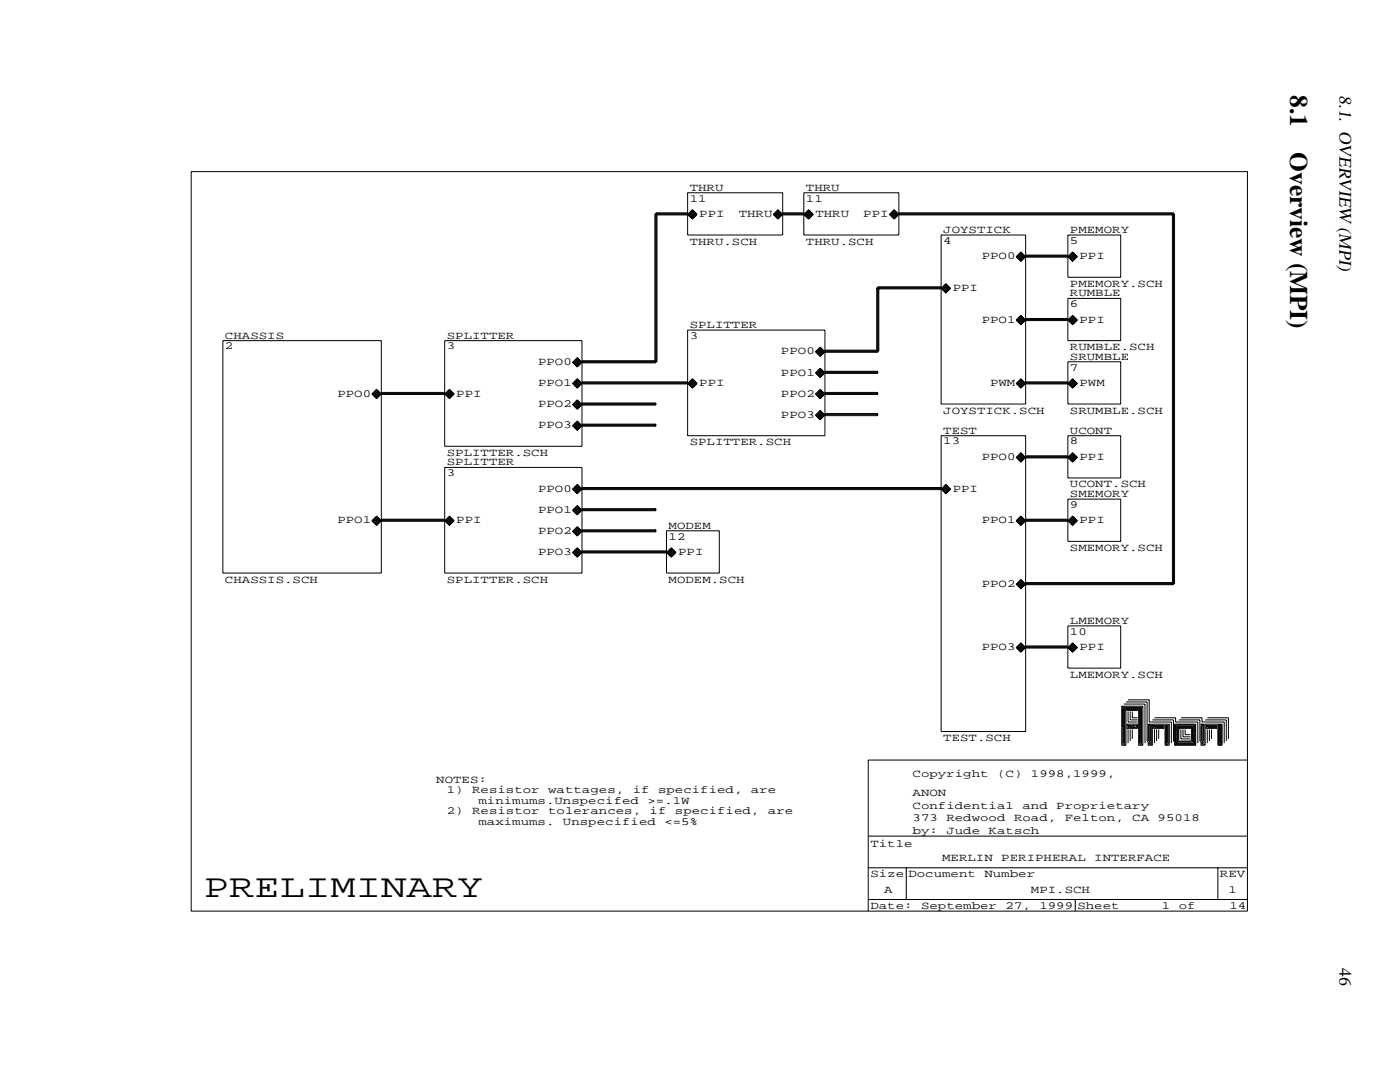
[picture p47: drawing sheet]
<svg xmlns="http://www.w3.org/2000/svg" width="279mm" height="216mm" viewBox="0 0 279 216" stroke-linecap="round" stroke-linejoin="round" font-family="sans-serif">
<defs><g id="words">
<text font-size="6.6" x="40.7" y="179">PRELIMINARY</text>
<g font-size="5.1">
<text x="257.5" y="19" transform="rotate(90 257.5 19)">8.1</text>
<text x="257.5" y="30.4" transform="rotate(90 257.5 30.4)">Overview (MPI)</text>
</g>
<text font-size="3.6" x="267.4" y="19" transform="rotate(90 267.4 19)">8.1. OVERVIEW (MPI)</text>
<text font-size="3.5" x="267.4" y="193.2" transform="rotate(90 267.4 193.2)">46</text>
<g font-size="2.2">
<text x="137.7" y="40.2">11</text>
<text x="137.7" y="38">THRU</text>
<text x="160.8" y="40.2">11</text>
<text x="160.8" y="38">THRU</text>
<text x="139.5" y="43.3">PPI</text>
<text x="147.4" y="43.3">THRU</text>
<text x="162.7" y="43.3">THRU</text>
<text x="172.3" y="43.3">PPI</text>
<text x="188.2" y="46.5">JOYSTICK</text>
<text x="213.5" y="46.5">PMEMORY</text>
<text x="137.7" y="48.8">THRU.SCH</text>
<text x="160.8" y="48.8">THRU.SCH</text>
<text x="188.2" y="48.6">4</text>
<text x="195.9" y="51.7">PPO0</text>
<text x="213.5" y="48.6">5</text>
<text x="215.4" y="51.7">PPI</text>
<text x="190.1" y="58.1">PPI</text>
<text x="213.5" y="57.2">PMEMORY.SCH</text>
<text x="213.5" y="59.1">RUMBLE</text>
<text x="137.7" y="65.4">SPLITTER</text>
<text x="195.9" y="64.4">PPO1</text>
<text x="213.5" y="61.3">6</text>
<text x="215.4" y="64.4">PPI</text>
<text x="44.9" y="69.7">2</text>
<text x="44.9" y="67.6">CHASSIS</text>
<text x="89.2" y="69.7">3</text>
<text x="89.2" y="67.6">SPLITTER</text>
<text x="137.7" y="67.6">3</text>
<text x="155.9" y="70.7">PPO0</text>
<text x="213.5" y="69.9">RUMBLE.SCH</text>
<text x="213.5" y="71.8">SRUMBLE</text>
<text x="107.4" y="72.8">PPO0</text>
<text x="107.4" y="77">PPO1</text>
<text x="139.5" y="77">PPI</text>
<text x="155.9" y="74.9">PPO1</text>
<text x="197.6" y="77">PWM</text>
<text x="213.5" y="73.9">7</text>
<text x="215.4" y="77">PWM</text>
<text x="67.3" y="79.1">PPO0</text>
<text x="91.1" y="79.1">PPI</text>
<text x="107.4" y="81.3">PPO2</text>
<text x="155.9" y="83.4">PPO3</text>
<text x="155.9" y="79.1">PPO2</text>
<text x="188.2" y="82.5">JOYSTICK.SCH</text>
<text x="213.5" y="82.5">SRUMBLE.SCH</text>
<text x="107.4" y="85.5">PPO3</text>
<text x="137.7" y="88.8">SPLITTER.SCH</text>
<text x="188.2" y="88.7">13</text>
<text x="188.2" y="86.5">TEST</text>
<text x="213.5" y="88.7">8</text>
<text x="213.5" y="86.5">UCONT</text>
<text x="89.2" y="90.9">SPLITTER.SCH</text>
<text x="89.2" y="95">3</text>
<text x="89.2" y="92.8">SPLITTER</text>
<text x="195.9" y="91.8">PPO0</text>
<text x="215.4" y="91.8">PPI</text>
<text x="107.4" y="98.1">PPO0</text>
<text x="190.1" y="98.1">PPI</text>
<text x="213.5" y="97.3">UCONT.SCH</text>
<text x="213.5" y="101.3">9</text>
<text x="213.5" y="99.2">SMEMORY</text>
<text x="67.3" y="104.4">PPO1</text>
<text x="91.1" y="104.4">PPI</text>
<text x="107.4" y="102.3">PPO1</text>
<text x="107.4" y="106.5">PPO2</text>
<text x="133.4" y="105.5">MODEM</text>
<text x="133.4" y="107.7">12</text>
<text x="195.9" y="104.4">PPO1</text>
<text x="215.4" y="104.4">PPI</text>
<text x="107.4" y="110.8">PPO3</text>
<text x="135.3" y="110.8">PPI</text>
<text x="213.5" y="109.9">SMEMORY.SCH</text>
<text x="44.9" y="116.2">CHASSIS.SCH</text>
<text x="89.2" y="116.2">SPLITTER.SCH</text>
<text x="133.4" y="116.2">MODEM.SCH</text>
<text x="195.9" y="117.1">PPO2</text>
<text x="213.5" y="124.5">LMEMORY</text>
<text x="195.9" y="129.7">PPO3</text>
<text x="213.5" y="126.6">10</text>
<text x="215.4" y="129.7">PPI</text>
<text x="213.5" y="135.2">LMEMORY.SCH</text>
<text x="188.2" y="147.9">TEST.SCH</text>
<text x="182.1" y="155">Copyright</text>
<text x="199" y="155">(C)</text>
<text x="205.7" y="155">1998,1999,</text>
<text x="87.1" y="156.1">NOTES:</text>
<text x="89.2" y="158.3">1)</text>
<text x="94.2" y="158.3">Resistor</text>
<text x="95.5" y="160.4">minimums.Unspecifed</text>
<text x="109.4" y="158.3">wattages,</text>
<text x="126.3" y="158.3">if</text>
<text x="129.2" y="160.4">&gt;=.1W</text>
<text x="131.3" y="158.3">specified,</text>
<text x="149.9" y="158.3">are</text>
<text x="182.1" y="161.4">Confidential</text>
<text x="182.1" y="158.8">ANON</text>
<text x="204.1" y="161.4">and</text>
<text x="210.8" y="161.4">Proprietary</text>
<text x="89.2" y="162.5">2)</text>
<text x="94.2" y="162.5">Resistor</text>
<text x="95.5" y="164.6">maximums.</text>
<text x="109.4" y="162.5">tolerances,</text>
<text x="112.4" y="164.6">Unspecified</text>
<text x="129.6" y="162.5">if</text>
<text x="132.6" y="164.6">&lt;=5%</text>
<text x="134.7" y="162.5">specified,</text>
<text x="153.2" y="162.5">are</text>
<text x="182.1" y="166.4">by:</text>
<text x="182.1" y="163.9">373</text>
<text x="188.9" y="166.4">Jude</text>
<text x="188.9" y="163.9">Redwood</text>
<text x="197.3" y="166.4">Katsch</text>
<text x="202.4" y="163.9">Road,</text>
<text x="212.5" y="163.9">Felton,</text>
<text x="226" y="163.9">CA</text>
<text x="231" y="163.9">95018</text>
<text x="173.7" y="168.9">Title</text>
<text x="188" y="171.9">MERLIN</text>
<text x="199.8" y="171.9">PERIPHERAL</text>
<text x="218.4" y="171.9">INTERFACE</text>
<text x="173.7" y="175.1">Size Document</text>
<text x="176.4" y="178.2">A</text>
<text x="196.5" y="175.1">Number</text>
<text x="205.7" y="178.2">MPI.SCH</text>
<text x="243.5" y="175.1">REV</text>
<text x="245.2" y="178.2">1</text>
<text x="173.7" y="181.4">Date:</text>
<text x="183.8" y="181.4">September</text>
<text x="200.7" y="181.4">27,</text>
<text x="207.4" y="181.4">1999 Sheet</text>
<text x="231.9" y="181.4">1</text>
<text x="235.3" y="181.4">of</text>
<text x="245.4" y="181.4">14</text>
</g>
</g></defs>
<g fill="none" stroke="#000" stroke-width=".2">
<path d="M38.2 34.2h210.8v147.6h-210.8zM137.2 38.5h19v8.4h-19zM160.4 38.5h19v8.4h-19zM130.9 42.9h6.3M131.1 42.7v29.5h-15M137.2 42.8l1-1 .9 1-.9 .9zM137.2 42.7h-6.5v29.5M137.2 42.5h-6.3v29.9h-14.8M138.3 42l-.9 .9M138.5 42.1l-1 1M138.6 42.3l-.9 .9M138.8 42.4l-1 1"/>
<path d="M138.9 42.6l-.9 .9M139.1 42.7l-1 1M154.3 42.8l1-1 .9 1-.9 .9zM155.4 42l-.9 .9M155.5 42.1l-.9 1M155.7 42.3l-1 .9M155.8 42.4l-.9 1M156 42.6l-1 .9M156.1 42.7l-.9 1M156.2 42.7h4.2M156.2 42.5h4.2M156.2 42.9h4.2"/>
<path d="M160.4 42.8l1-1 .9 1-.9 .9zM161.5 42l-.9 .9M161.7 42.1l-1 1M161.8 42.3l-.9 .9M162 42.4l-1 1M162.1 42.6l-.9 .9M162.3 42.7l-1 1M175.2 57.6h12.6M175.4 57.4v12.7h-10.8M177.5 42.8l.9-1 1 1-1 .9zM178.6 42l-1 .9M178.7 42.1l-.9 1"/>
<path d="M178.9 42.3l-1 .9M179 42.4l-.9 1M179.2 42.6l-1 .9M179.3 42.7l-.9 1M179.4 42.5h54.8v74.2h-29.5M179.4 42.7h55v73.8h-29.7M179.4 42.9h54.8M187.8 46.9h16.9v33.7h-16.9zM187.8 57.2h-12.6v13.1h-10.6M187.8 57.4h-12.8v12.7M188.8 56.6l.9 .9-.9 1-1-1zM188.9 56.7l-.9 1"/>
<path d="M189.1 56.9l-1 .9M189.2 57l-.9 1M189.4 57.2l-1 .9M189.5 57.3l-.9 1M189.7 57.5l-1 .9M203.7 50.3l1 .9-1 1-.9-1zM203.9 50.4l-1 1M204 50.6l-.9 .9M204.2 50.7l-1 1M204.3 50.9l-.9 .9M204.5 51l-1 1M204.6 51.2l-.9 .9"/>
<path d="M204.7 51.1h8.4M204.7 50.9h8.4M204.7 51.3h8.4M213.1 46.9h10.6v8.4h-10.6zM213.1 59.5h10.6v8.5h-10.6zM214.1 50.3l.9 .9-.9 1-1-1zM214.2 50.4l-.9 1M214.4 50.6l-1 .9M214.5 50.7l-.9 1M214.7 50.9l-1 .9M214.8 51l-.9 1M215 51.2l-1 .9"/>
<path d="M234 42.7v73.8M44.5 68h31.6v46.3h-31.6zM74.2 78.6l.9-.9 1 .9-1 1zM75.3 77.8l-1 1M75.4 78l-.9 .9M75.6 78.1l-1 1M75.7 78.3l-.9 .9M75.9 78.4l-1 1M76 78.6l-.9 .9M76.1 78.5h12.6M76.1 78.3h12.6M76.1 78.7h12.6"/>
<path d="M88.7 68h27.4v21.1h-27.4zM88.7 78.6l1-.9 .9 .9-.9 1zM89.8 77.8l-.9 1M90 78l-1 .9M90.1 78.1l-.9 1M90.3 78.3l-1 .9M90.4 78.4l-.9 1M90.6 78.6l-1 .9M115.2 71.3l.9 1-.9 .9-.9-.9zM115.2 75.6l.9 .9-.9 1-.9-1zM115.2 79.8l.9 .9-.9 1-.9-1zM115.3 71.5l-.9 .9"/>
<path d="M115.3 75.7l-.9 1M115.3 79.9l-.9 1M115.5 71.6l-1 1M115.5 75.9l-1 .9M115.6 71.8l-.9 .9M115.6 76l-.9 1M115.8 71.9l-1 1M115.8 76.2l-1 .9M115.9 72.1l-.9 .9M115.9 76.3l-.9 .9M116.1 72.2l-1 1M116.1 76.4l-1 1"/>
<path d="M116.1 76.4h21.1M116.1 76.2h21.1M116.1 76.6h21.1M116.1 72h14.8M137.2 65.9h27.4v21h-27.4zM137.2 76.5l1-.9 .9 .9-.9 1zM138.3 75.7l-.9 1M138.5 75.9l-1 .9M138.6 76l-.9 1M138.8 76.2l-1 .9M138.9 76.3l-.9 .9M139.1 76.4l-1 1"/>
<path d="M162.7 70.2l1-1 .9 1-.9 .9zM162.7 78.6l1-.9 .9 .9-.9 1zM163.7 73.5l.9 .9-.9 1-1-1zM163.8 69.4l-.9 .9M163.8 73.6l-.9 .9M163.8 77.8l-.9 1M164 69.5l-1 1M164 73.7l-1 1M164 78l-1 .9M164.1 69.7l-.9 .9M164.1 73.9l-.9 .9M164.1 78.1l-.9 1"/>
<path d="M164.3 69.8l-1 1M164.3 74l-1 1M164.3 78.3l-1 .9M164.4 70l-.9 .9M164.4 74.2l-.9 .9M164.4 78.4l-.9 1M164.6 70.1l-1 1M164.6 74.3l-1 1M164.6 78.6l-1 .9M164.6 74.3h10.6M164.6 74.1h10.6v.4h-10.6M164.6 78.3h10.6v.4h-10.6"/>
<path d="M164.6 69.9h10.6M164.6 78.5h10.6M203.7 62.9l1 1-1 .9-.9-.9zM203.7 75.6l1 .9-1 1-.9-1zM203.9 63.1l-1 .9M203.9 75.7l-1 1M204 63.2l-.9 1M204 75.9l-.9 .9M204.2 63.4l-1 .9M204.2 76l-1 1M204.3 63.5l-.9 1M204.3 76.2l-.9 .9"/>
<path d="M204.5 63.7l-1 .9M204.5 76.3l-1 .9M204.6 63.8l-.9 .9M204.6 76.4l-.9 1M204.7 63.8h8.4M204.7 63.5h8.4M204.7 64h8.4M204.7 76.4h8.4M204.7 76.2h8.4M204.7 76.6h8.4M213.1 72.2h10.6v8.4h-10.6zM214.1 62.9l.9 1-.9 .9-1-.9z"/>
<path d="M214.1 75.6l.9 .9-.9 1-1-1zM214.2 63.1l-.9 .9M214.2 75.7l-.9 1M214.4 63.2l-1 1M214.4 75.9l-1 .9M214.5 63.4l-.9 .9M214.5 76l-.9 1M214.7 63.5l-1 1M214.7 76.2l-1 .9M214.8 63.7l-.9 .9M214.8 76.3l-.9 .9M215 63.8l-1 .9"/>
<path d="M215 76.4l-1 1M88.7 93.3h27.4v21h-27.4zM115.2 84l.9 .9-.9 1-.9-1zM115.2 96.6l.9 1-.9 .9-.9-.9zM115.3 84.1l-.9 1M115.3 96.8l-.9 .9M115.5 84.3l-1 .9M115.5 80.1l-1 .9M115.5 96.9l-1 1M115.6 84.4l-.9 1M115.6 80.2l-.9 1M115.6 97.1l-.9 .9"/>
<path d="M115.8 84.6l-1 .9M115.8 80.4l-1 .9M115.8 97.2l-1 1M115.9 84.7l-.9 1M115.9 80.5l-.9 1M115.9 97.4l-.9 .9M116.1 84.9l-1 .9M116.1 80.7l-1 .9M116.1 97.5l-1 1M116.1 80.6h14.8M116.1 80.4h14.8v.4h-14.8M116.1 84.6h14.8v.4h-14.8"/>
<path d="M116.1 97.5h71.7M116.1 97.3h71.7M116.1 97.7h71.7M116.1 84.8h14.8M162.7 82.8l1-.9 .9 .9-.9 1zM163.8 82l-.9 1M164 82.2l-1 .9M164.1 82.3l-.9 1M164.3 82.5l-1 .9M164.4 82.6l-.9 1M164.6 82.8l-1 .9M164.6 82.5h10.6v.4h-10.6"/>
<path d="M164.6 82.7h10.6M187.8 86.9h16.9v59.1h-16.9zM188.8 96.6l.9 1-.9 .9-1-.9zM188.9 96.8l-.9 .9M189.1 96.9l-1 1M189.2 97.1l-.9 .9M189.4 97.2l-1 1M189.5 97.4l-.9 .9M189.7 97.5l-1 1M203.7 90.3l1 1-1 .9-.9-.9zM203.9 90.5l-1 .9M204 90.6l-.9 1"/>
<path d="M204.2 90.8l-1 .9M204.3 90.9l-.9 1M204.5 91.1l-1 .9M204.6 91.2l-.9 1M204.7 91.2h8.4M204.7 90.9h8.4M204.7 91.4h8.4M213.1 86.9h10.6v8.5h-10.6zM213.1 99.6h10.6v8.4h-10.6zM214.1 90.3l.9 1-.9 .9-1-.9zM214.2 90.5l-.9 .9M214.4 90.6l-1 1"/>
<path d="M214.5 90.8l-.9 .9M214.7 90.9l-1 1M214.8 91.1l-.9 .9M215 91.2l-1 1M75.1 103l1 .9-1 1-.9-1zM75.3 103.1l-1 1M75.4 103.3l-.9 .9M75.6 103.4l-1 1M75.7 103.6l-.9 .9M75.9 103.7l-1 1M76 103.9l-.9 .9M76.1 103.8h12.6"/>
<path d="M76.1 103.6h12.6M76.1 104h12.6M88.7 103.9l1-.9 .9 .9-.9 1zM89.8 103.1l-.9 1M90 103.3l-1 .9M90.1 103.4l-.9 1M90.3 103.6l-1 .9M90.4 103.7l-.9 1M90.6 103.9l-1 .9M115.2 105.1l.9 .9-.9 1-.9-1zM115.2 100.9l.9 .9-.9 1-.9-1zM115.2 109.3l.9 .9-.9 1-.9-1z"/>
<path d="M115.3 105.2l-.9 1M115.3 101l-.9 1M115.3 109.4l-.9 1M115.5 101.2l-1 .9M115.5 109.6l-1 .9M115.5 105.4l-1 .9M115.6 101.3l-.9 .9M115.6 109.7l-.9 1M115.6 105.5l-.9 1M115.8 105.7l-1 .9M115.8 101.4l-1 1M115.8 109.9l-1 .9"/>
<path d="M115.9 105.8l-.9 1M115.9 101.6l-.9 .9M115.9 110l-.9 1M116.1 106l-1 .9M116.1 101.7l-1 1M116.1 110.2l-1 .9M116.1 105.9h14.8M116.1 101.5h14.8v.4h-14.8M116.1 105.7h14.8v.4h-14.8M116.1 101.7h14.8M116.1 110.1h16.9M116.1 109.9h16.9"/>
<path d="M116.1 110.3h16.9M133 105.9h10.6v8.4h-10.6zM133 110.2l1-.9 .9 .9-.9 1zM134.1 109.4l-.9 1M134.3 109.6l-1 .9M134.4 109.7l-.9 1M134.6 109.9l-1 .9M134.7 110l-.9 1M134.8 110.2l-.9 .9M203.7 103l1 .9-1 1-.9-1zM203.7 115.6l1 1-1 .9-.9-.9zM203.9 103.1l-1 1"/>
<path d="M203.9 115.8l-1 .9M204 103.3l-.9 .9M204 115.9l-.9 1M204.2 103.4l-1 1M204.2 116.1l-1 .9M204.3 103.6l-.9 .9M204.3 116.2l-.9 1M204.5 103.7l-1 1M204.5 116.4l-1 .9M204.6 103.9l-.9 .9M204.6 116.5l-.9 .9M204.7 103.8h8.4"/>
<path d="M204.7 103.6h8.4M204.7 104h8.4M204.7 116.2h29.5M214.1 103l.9 .9-.9 1-1-1zM214.2 103.1l-.9 1M214.4 103.3l-1 .9M214.5 103.4l-.9 1M214.7 103.6l-1 .9M214.8 103.7l-.9 1M215 103.9l-1 .9M203.7 128.3l1 .9-1 1-.9-1zM203.9 128.4l-1 1"/>
<path d="M204 128.6l-.9 .9M204.2 128.7l-1 1M204.3 128.9l-.9 .9M204.5 129l-1 .9M204.6 129.1l-.9 1M204.7 129.1h8.4M204.7 128.9h8.4M204.7 129.3h8.4M213.1 124.9h10.6v8.4h-10.6zM214.1 128.3l.9 .9-.9 1-1-1zM214.2 128.4l-.9 1M214.4 128.6l-1 .9"/>
<path d="M214.5 128.7l-.9 1M214.7 128.9l-1 .9M214.8 129l-.9 .9M215 129.1l-1 1M225.1 139.6h4.2v4.5h4.5v4.2M223.9 140.9l.8 .9v6.9h-.8zM223.9 140.9h4.2v7.8h-.9v-7.6h.7v7.4h-.4v-7.2h.2v7M224.3 141.1l-.2 .2v7.2h.4v-6.7l-.2-.3v6.8M224.3 140.5h4.2v7.8M224.3 141.1h2.7v.7h-2.1zM224.7 140.1h4.2v7.8l.9 .8h.2v-4.2h3.4v4.2h-.9v-4h.6v3.8h-.4v-3.6h.2v3.4M224.7 141.3h2.1v.2h-1.9z"/>
<path d="M224.9 144.5h2.1v.8h-2.1zM224.9 144.5l.7 .6h1.2v-.4h-1.5l-.2 .4 .5-.2h1M225.1 142v2.1h1.9M225.1 145.5v2.8M225.6 142v1.6h1.4M225.6 145.5v2.4M226 142v1.2h1M226 145.5v1.9M229.1 147.9v-3h.2v3l.3 .2-.3 .4M229.1 144.5h.7v4l-.2 .2h-.5v-.4l.5-.4v-3.2h-.5zM230 143.6h4.2v4.3l.8 .8h3.6v-4.2h-4.2v3.4l.6 .6h3.4v-3.8h-3.8v3.2l.4 .4h3.2v-3.4h-3.4v3l.2 .2h3v-3h-3v2.8h2.8v-2.6h-2.5v2.4M230.2 144.7h2.1v.6h-2.1z"/>
<path d="M230.2 144.7l.4 .4h1.5v-.2h-1.5l-.2 .2M230.4 143.2h4.2v.9h4.4v4.2M230.4 145.5v2.8M230.8 145.5v2.4M231.2 145.5v1.9M234.4 148.3l.4 .4h-.4zM235.3 143.6h4.2v4.3l.8 .8h.2v-4.2h3.4v4.2h-.9v-4h.7v3.8h-.4v-3.6h.2v3.4M235.7 143.2h4.2v.9h4.4v4.2M235.7 145.5v1.9h1.9M236.1 145.5v1.5h1.5M236.5 145.5v1.1h1.1M239.7 144.5h.6v4l-.2 .2h-.4v-.4l.4-.4v-3.2h-.4z"/>
<path d="M239.7 147.9v-3h.2v3l.2 .2-.2 .4M240.5 143.6h4.2v4.3M240.7 144.7h2.1v.6h-2.1zM240.7 144.7l.5 .4h1.4v-.2h-1.4l-.3 .2M240.9 143.2h4.3v4.2M240.9 145.5v2.8M241.4 145.5v2.4M241.8 145.5v1.9M249 151.7h-75.7v30.1M173.3 179.5h75.7M173.3 173.2h75.7M173.3 166.8h75.7"/>
<path d="M180.9 173.2v6.3M214.6 179.5v2.3M243 173.2v6.3"/>
</g>
<use href="#words"/>
</svg>
